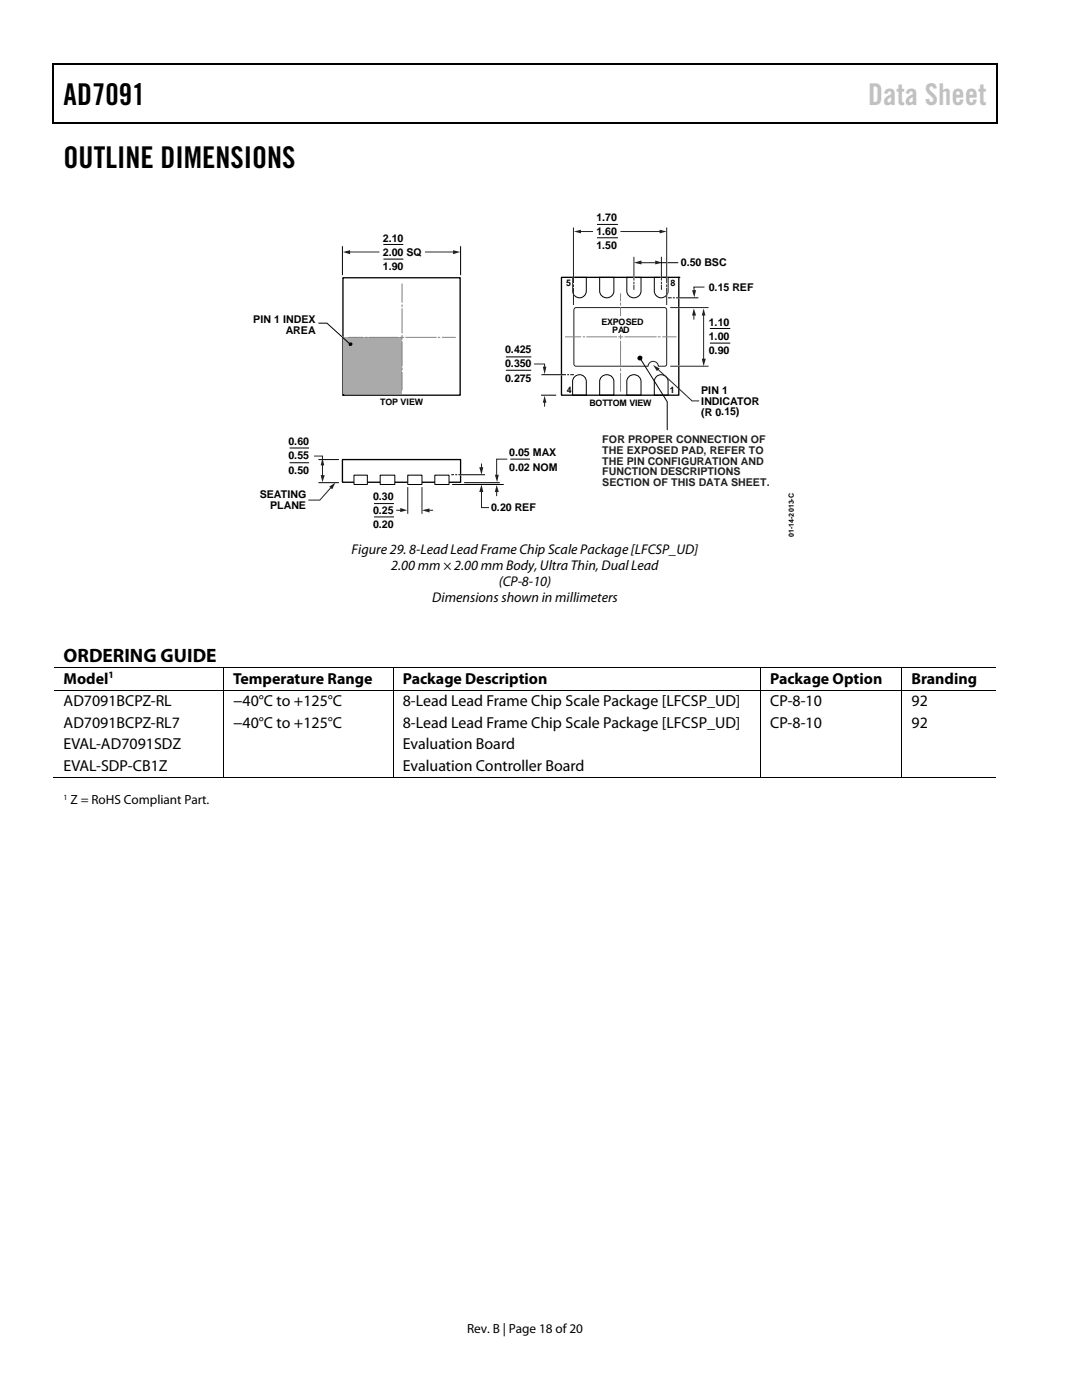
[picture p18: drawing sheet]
<svg xmlns="http://www.w3.org/2000/svg" width="216mm" height="279mm" viewBox="0 0 216 279" stroke-linecap="round" stroke-linejoin="round" font-family="sans-serif">
<defs><g id="words">
<g font-size="6">
<text x="12.7" y="21">AD7091</text>
<text x="12.7" y="33.6">OUTLINE DIMENSIONS</text>
</g>
<text font-size="6" fill="#c0c0c0" x="173.2" y="21">Data Sheet</text>
<text font-size="3.9" x="12.7" y="132.1">ORDERING GUIDE</text>
<g font-size="3.2">
<text x="12.7" y="136.5">Model</text>
<text x="46.5" y="136.5">Temperature Range</text>
<text x="80.4" y="136.5">Package Description</text>
<text x="153.7" y="136.5">Package Option</text>
<text x="181.9" y="136.5">Branding</text>
<text x="12.7" y="140.9">AD7091BCPZ-RL</text>
<text x="46.5" y="140.9">−40°C to +125°C</text>
<text x="80.4" y="140.9">8-Lead Lead Frame Chip Scale Package [LFCSP_UD]</text>
<text x="153.7" y="140.9">CP-8-10</text>
<text x="181.9" y="140.9">92</text>
<text x="12.7" y="145.2">AD7091BCPZ-RL7</text>
<text x="12.7" y="149.5">EVAL-AD7091SDZ</text>
<text x="46.5" y="145.2">−40°C to +125°C</text>
<text x="80.4" y="145.2">8-Lead Lead Frame Chip Scale Package [LFCSP_UD]</text>
<text x="80.4" y="149.5">Evaluation Board</text>
<text x="153.7" y="145.2">CP-8-10</text>
<text x="181.9" y="145.2">92</text>
<text x="12.7" y="153.8">EVAL-SDP-CB1Z</text>
<text x="80.4" y="153.8">Evaluation Controller Board</text>
</g>
<g font-size="2.8">
<text x="70.2" y="110.6">Figure 29. 8-Lead Lead Frame Chip Scale Package [LFCSP_UD]</text>
<text x="78.1" y="113.8">2.00 mm × 2.00 mm Body, Ultra Thin, Dual Lead</text>
<text x="99.5" y="117">(CP-8-10)</text>
<text x="86.3" y="120.1">Dimensions shown in millimeters</text>
</g>
<g font-size="2.6">
<text x="14.1" y="160.5">Z = RoHS Compliant Part.</text>
<text x="93.2" y="266">Rev. B | Page 18 of 20</text>
</g>
<g font-size="2.1">
<text x="119" y="44">1.70</text>
<text x="119" y="46.8">1.60</text>
<text x="76.4" y="48.2">2.10</text>
<text x="76.4" y="51.1">2.00 SQ</text>
<text x="76.4" y="53.9">1.90</text>
<text x="119" y="49.7">1.50</text>
<text x="135.9" y="53">0.50 BSC</text>
<text x="141.5" y="58">0.15 REF</text>
<text x="50.5" y="64.5">PIN 1 INDEX</text>
<text x="141.4" y="65">1.10</text>
<text x="57" y="66.7">AREA</text>
<text x="100.8" y="70.5">0.425</text>
<text x="141.4" y="67.8">1.00</text>
<text x="141.4" y="70.6">0.90</text>
<text x="100.8" y="73.3">0.350</text>
<text x="100.8" y="76.2">0.275</text>
<text x="139.9" y="78.7">PIN 1</text>
<text x="139.9" y="82.9">(R 0.15)</text>
<text x="139.9" y="80.8">INDICATOR</text>
<text x="57.6" y="88.9">0.60</text>
<text x="57.6" y="91.7">0.55</text>
<text x="57.6" y="94.5">0.50</text>
<text x="101.6" y="91.1">0.05 MAX</text>
<text x="101.6" y="93.9">0.02 NOM</text>
<text x="51.8" y="99.4">SEATING</text>
<text x="53.9" y="101.5">PLANE</text>
<text x="74.4" y="99.7">0.30</text>
<text x="74.4" y="102.6">0.25</text>
<text x="74.4" y="105.4">0.20</text>
<text x="98" y="102">0.20 REF</text>
</g>
<g font-size="2.1" fill="#231f20">
<text x="120.2" y="88.5">FOR PROPER CONNECTION OF</text>
<text x="120.2" y="90.6">THE EXPOSED PAD, REFER TO</text>
<text x="120.2" y="92.8">THE PIN CONFIGURATION AND</text>
<text x="120.2" y="94.9">FUNCTION DESCRIPTIONS</text>
<text x="120.2" y="97">SECTION OF THIS DATA SHEET.</text>
</g>
<text font-size="1.9" x="21.7" y="135.4">1</text>
<g font-size="1.8">
<text x="112.9" y="57.1">5</text>
<text x="133.8" y="57">8</text>
<text x="120" y="64.8">EXPOSED</text>
<text x="122.2" y="66.4">PAD</text>
<text x="75.8" y="80.9">TOP VIEW</text>
<text x="113.1" y="78.5">4</text>
<text x="117.6" y="81">BOTTOM VIEW</text>
<text x="133.6" y="78.5">1</text>
</g>
<text font-size="1.6" x="12.7" y="159.6">1</text>
<text font-size="1.4" x="158.4" y="107.1" transform="rotate(-90 158.4 107.1)">01-14-2013-C</text>
</g></defs>
<path d="M10.5 12.7h.3v1h-.3zM198.8 12.7h.2v1h-.2zM198.8 12.7h.2v.3h-.2zM198.8 24.4h.2v.3h-.2z" fill="#000"/>
<path d="M10.5 12.8h188.3M10.7 13.7v11M198.9 13.7v11M10.5 24.5h188.3" fill="none" stroke="#000" stroke-width=".25"/>
<path d="M68.4 55.4h23.4v23.5h-23.4zM112 55.4h23.4v23.5h-23.4zM135.4 55.4h.1M68.4 78.9h.1M68.3 91.7h23.6v4.5h-23.6z" fill="none" stroke="#000" stroke-width=".27"/>
<path d="M114.3 55.4h2.7v2.7a1.37 1.37 0 0 1-1.4 1.3 1.37 1.37 0 0 1-1.3-1.3zM119.7 55.4h2.8v2.7a1.42 1.42 0 0 1-1.4 1.3 1.42 1.42 0 0 1-1.4-1.3zM125.1 55.4h2.8v2.7a1.42 1.42 0 0 1-1.4 1.3 1.42 1.42 0 0 1-1.4-1.3zM130.6 55.4h2.7v2.7a1.38 1.38 0 0 1-1.4 1.3 1.38 1.38 0 0 1-1.3-1.3zM114.5 75.3a1.36 1.36 0 0 1 1.5-.5 1.36 1.36 0 0 1 1 1.3v2.8h-2.7v-2.8zM119.9 75.3a1.43 1.43 0 0 1 1.6-.5 1.43 1.43 0 0 1 1 1.3v2.8h-2.8v-2.8zM125.3 75.3a1.43 1.43 0 0 1 1.6-.5 1.43 1.43 0 0 1 1 1.3v2.8h-2.8v-2.8zM130.8 75.3a1.38 1.38 0 0 1 1.5-.5 1.38 1.38 0 0 1 1 1.3v2.8h-2.7v-2.8z" fill="none" stroke="#000" stroke-width=".2"/>
<g fill="#fff" stroke="#000" stroke-width=".2">
<path d="M70.6 94.8h2.7v1.9h-2.7z"/>
<path d="M86.8 94.8h2.8v1.9h-2.8z"/>
<path d="M81.4 94.8h2.8v1.9h-2.8z"/>
<path d="M75.9 94.8h2.9v1.9h-2.9z"/>
</g>
<path d="M74.6 100.5h4M74.6 103.2h4" fill="none" stroke="#000" stroke-width=".2"/>
<path d="M81.4 97.3v5.1M84.2 97.3v5.1M79.1 101.8h1" fill="none" stroke="#231f20" stroke-width=".2"/>
<path d="M79.9 101.4l1.4 .4-1.4 .4z" fill="#231f20"/>
<path d="M85.4 101.8h.9" fill="none" stroke="#231f20" stroke-width=".2"/>
<path d="M84.2 101.8l1.5-.3v.8z" fill="#231f20"/>
<path d="M68.2 67.1l.5 .4" fill="none" stroke="#fff" stroke-width=".27"/>
<path d="M68.5 67.3h11.7v11.4h-11.7z" fill="#aaa"/>
<path d="M68.3 49.2v5.6M91.9 49.2v5.6M63.5 64.5h1.7l4.7 4.2" fill="none" stroke="#000" stroke-width=".2"/>
<circle cx="69.9" cy="68.7" r=".39" fill="#000"/>
<path d="M84.9 50.3h5.8" fill="none" stroke="#231f20" stroke-width=".2"/>
<path d="M90.4 49.9l1.4 .4-1.4 .4z" fill="#231f20"/>
<path d="M69.6 50.3h6" fill="none" stroke="#231f20" stroke-width=".2"/>
<path d="M68.4 50.3l1.4-.4v.8z" fill="#231f20"/>
<path d="M141.6 65.6h4.1M141.6 68.5h4.1M57.8 89.4h3.9M57.8 92.4h3.9M63.5 91.7h4.1M63.5 96.3h4.1" fill="none" stroke="#000" stroke-width=".2"/>
<path d="M62.7 91h1.6v.7M64.3 92.6v2.5" fill="none" stroke="#231f20" stroke-width=".2"/>
<g fill="#231f20">
<path d="M64.3 91.4l.4 1.5h-.7z"/>
<path d="M64 94.8h.8l-.5 1.4z"/>
</g>
<path d="M66.1 97.2l-2.3 2.6h-2.3" fill="none" stroke="#231f20" stroke-width=".2"/>
<path d="M65.7 97.1l1.2-.8-.6 1.4z" fill="#231f20"/>
<path d="M90.3 96.7h10.1M92.7 96.3h6.9" fill="none" stroke="#000" stroke-width=".2"/>
<path d="M96.1 92.6v.9" fill="none" stroke="#231f20" stroke-width=".2"/>
<path d="M95.6 93.2h.8l-.3 1.5z" fill="#231f20"/>
<path d="M96.1 97.9v3.4h1.5" fill="none" stroke="#231f20" stroke-width=".2"/>
<path d="M96.1 96.7l.3 1.5h-.8z" fill="#231f20"/>
<path d="M99.1 97.9v1" fill="none" stroke="#231f20" stroke-width=".2"/>
<path d="M99.1 96.8l.4 1.4h-.8z" fill="#231f20"/>
<path d="M101.2 91.6h-2.1v3.4" fill="none" stroke="#231f20" stroke-width=".2"/>
<path d="M98.7 94.7h.8l-.3 1.5z" fill="#231f20"/>
<path d="M100.9 71.2h5.1M100.9 73.9h5.1M107.9 78.9h3.1M101.8 91.6h3.9" fill="none" stroke="#000" stroke-width=".2"/>
<path d="M108.7 80.1v1" fill="none" stroke="#231f20" stroke-width=".2"/>
<path d="M108.7 79l.3 1.4h-.7z" fill="#231f20"/>
<path d="M106.5 72.6h2.2v.8" fill="none" stroke="#231f20" stroke-width=".2"/>
<path d="M108.3 73.2h.7l-.3 1.5z" fill="#231f20"/>
<path d="M138.5 62.7v1" fill="none" stroke="#231f20" stroke-width=".2"/>
<path d="M138.5 61.6l.4 1.4h-.8z" fill="#231f20"/>
<path d="M140.6 57.3h-2.1v.9" fill="none" stroke="#231f20" stroke-width=".2"/>
<path d="M138.1 57.9h.8l-.4 1.4z" fill="#231f20"/>
<path d="M126.5 55.2v.4M132 55.2v.4M111.8 74.8h.4" fill="none" stroke="#fff" stroke-width=".27"/>
<path d="M108.1 74.8h4.7M113.3 74.8h.2M113.9 74.8h.5" fill="none" stroke="#000" stroke-width=".2"/>
<path d="M126.5 51.4v4.5M126.5 56.3v.3M126.5 56.9v.8M127.7 52.4h3.3M132 51.4v4.5M132 56.3v.3M132 56.9v.8" fill="none" stroke="#231f20" stroke-width=".2"/>
<g fill="#231f20">
<path d="M126.5 52.4l1.5-.4v.8z"/>
<path d="M130.7 52l1.5 .4-1.5 .4z"/>
</g>
<path d="M140.4 62.7v9.1" fill="none" stroke="#231f20" stroke-width=".2"/>
<g fill="#231f20">
<path d="M140 71.6h.8l-.4 1.5z"/>
<path d="M140.4 61.6l.4 1.4h-.8z"/>
</g>
<path d="M131.8 52.4h3.5M90.1 94.7h.4M90.9 94.7h.2M91.6 94.7h5.1" fill="none" stroke="#000" stroke-width=".2"/>
<path d="M135.3 73.1h.4M135.3 61.4h.4M91.7 94.7h.4" fill="none" stroke="#fff" stroke-width=".27"/>
<path d="M123.9 46.2h8M114.7 61.5h18.1l.2 .4v10.7l-.2 .4-1.4 .1a1.05 1.05 0 0 0-1.1-1 1.05 1.05 0 0 0-1 1l-14.6-.1-.2-.4v-3.6v-7.1zM133.8 73.1h7.5M133.8 61.4h7.5" fill="none" stroke="#231f20" stroke-width=".2"/>
<g fill="none" stroke="#808285" stroke-width=".2">
<path d="M80.2 56.7v3.6M123.8 58.6v1.4M69.6 67.3h2.8M72.9 67.3h.3M73.7 67.3h5.7M79.9 67.3h.7M80.2 60.9v.3M80.2 61.6v4.8M80.2 67v.7M80.2 68.2v4.8M80.2 73.4v.4M80.2 74.3v3.5"/>
<path d="M81 67.3h6M87.5 67.3h.2M88.3 67.3h2.5M112.8 67.2h3M116.4 67.2h.2M117.1 67.2h5.9M123.5 67.2h.8M123.8 60.5v.4M123.8 61.4v1.6M123.8 66.9v.7M123.8 68.1v5.1M123.8 73.6v.4"/>
<path d="M123.8 74.5v3.6M124.7 67.2h6.2M131.4 67.2h.3M132.2 67.2h2.7"/>
</g>
<path d="M131.6 45.8l1.4 .4-1.4 .4z" fill="#231f20"/>
<path d="M115.7 46.2h2.5" fill="none" stroke="#231f20" stroke-width=".2"/>
<path d="M114.5 46.2l1.4-.4v.8z" fill="#231f20"/>
<path d="M119.1 44.8h4.2M119.1 47.5h4.2" fill="none" stroke="#000" stroke-width=".2"/>
<path d="M131.2 73.6l6.9 6.4h1.4" fill="none" stroke="#231f20" stroke-width=".2"/>
<path d="M130.3 72.8l1.3 .7-.5 .6z" fill="#231f20"/>
<path d="M114.4 54.9v4.5M114.5 51.2v.4M133 52.2v.4M133 54.9v4.5M135.3 59.4h.4" fill="none" stroke="#fff" stroke-width=".27"/>
<path d="M114.4 45.5v10.9M114.4 56.9v.3M114.4 57.6v3.2M133 45.5v10.9M133 56.9v.3M133 57.6v3.2" fill="none" stroke="#231f20" stroke-width=".2"/>
<g fill="none" stroke="#000" stroke-width=".2">
<path d="M76.5 48.8h4M76.5 51.7h4M133.4 59.4h.5M134.4 59.4h.2M135 59.4h4.3M127.7 71.5l5.4 8.7v5.6M10.8 133.2h188M10.8 137.7h188M44.6 133.3v4.3M44.6 137.8v17.4M78.5 133.3v4.3M78.5 137.8v17.4"/>
<path d="M151.8 133.3v4.3M151.8 137.8v17.4M180 133.3v4.3M180 137.8v17.4M10.5 155.1h34M44.7 155.1h33.7M78.5 155.1h73.2M151.8 155.1h28.1M180 155.1h18.8"/>
</g>
<circle cx="127.7" cy="71.4" r=".5" fill="#000"/>
<use href="#words"/>
</svg>
